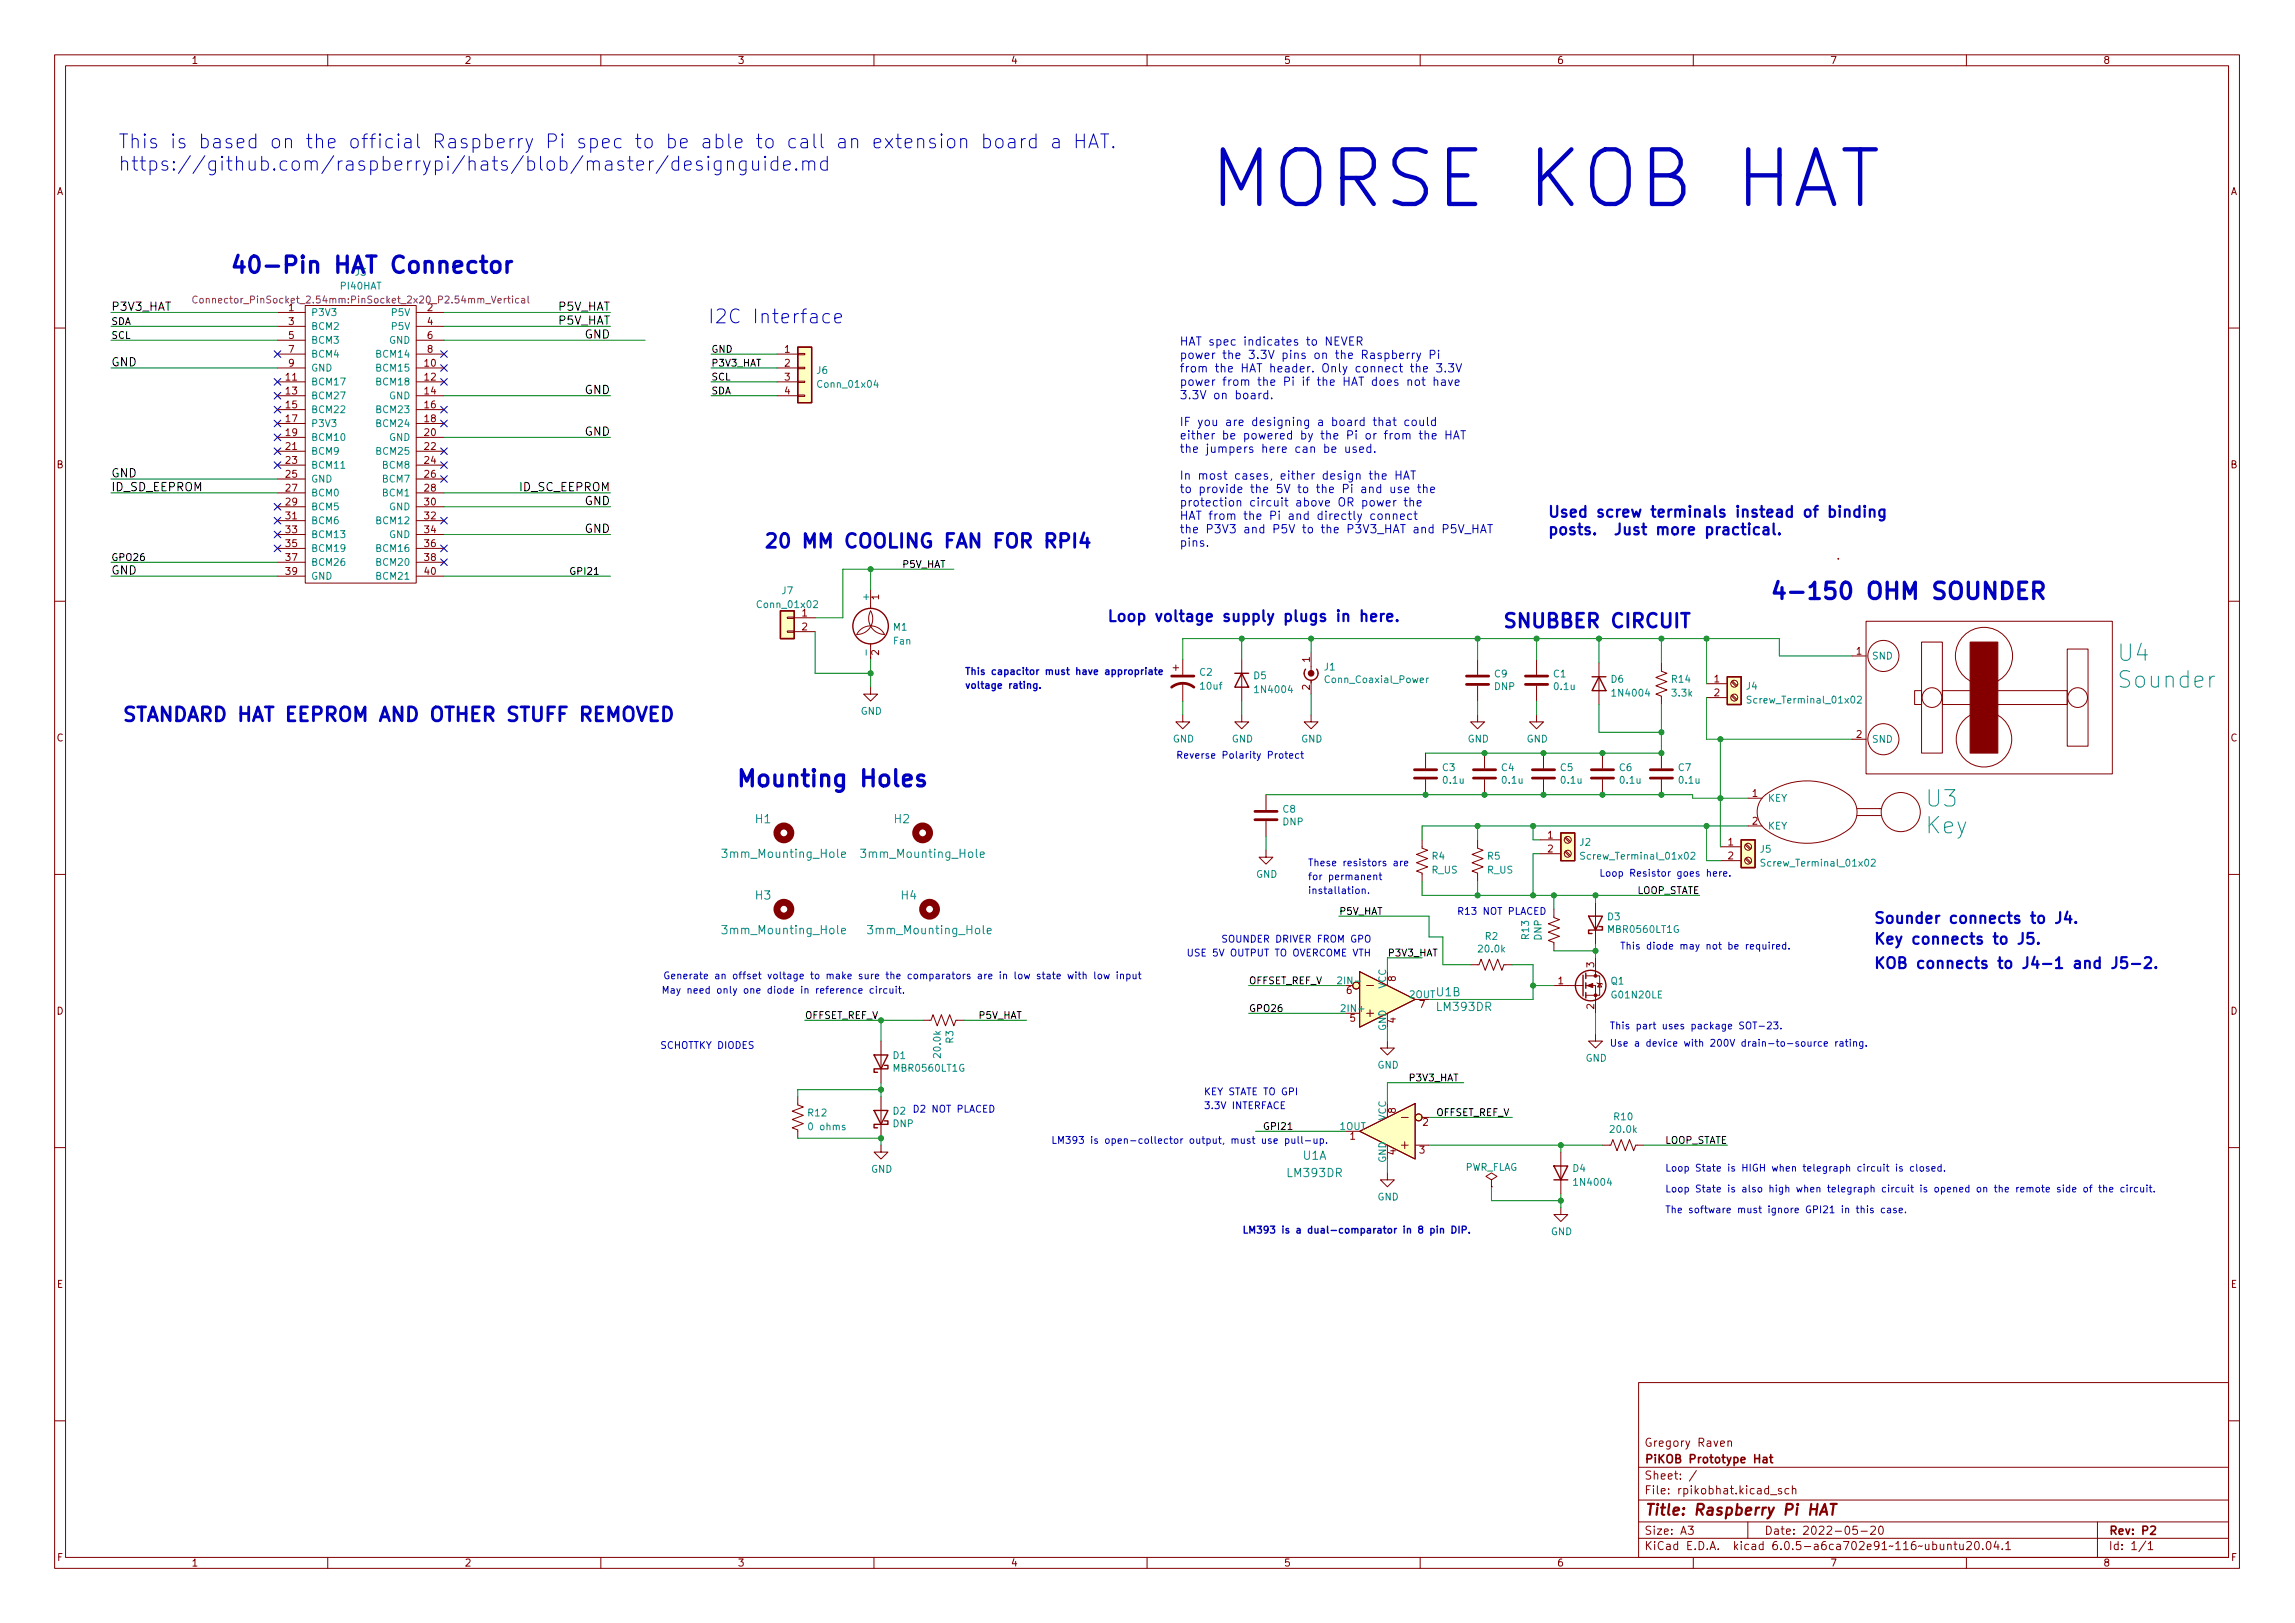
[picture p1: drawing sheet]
<svg xmlns="http://www.w3.org/2000/svg" width="420mm" height="297mm" viewBox="0 0 420 297" stroke-linecap="round" stroke-linejoin="round" font-family="sans-serif">
<defs><g id="words">
<text font-size="13.9" fill="#0000c2" x="221" y="37.8">MORSE KOB HAT</text>
<g font-size="4.2" fill="#0000c2">
<text x="41.9" y="50">40-Pin HAT Connector</text>
<text x="323.8" y="109.7">4-150 OHM SOUNDER</text>
<text x="134.6" y="144">Mounting Holes</text>
</g>
<g font-size="4.2" fill="#008484">
<text x="387.9" y="121">U4</text>
<text x="388.2" y="125.9">Sounder</text>
<text x="352.8" y="147.7">U3</text>
<text x="352.6" y="152.6">Key</text>
</g>
<g font-size="3.5" fill="#0000c2">
<text x="21.6" y="27.2">This is based on the official Raspberry Pi spec to be able to call an extension board a HAT.</text>
<text x="21.6" y="31.3">https://github.com/raspberrypi/hats/blob/master/designguide.md</text>
<text x="129.5" y="59.2">I2C Interface</text>
<text x="139.7" y="100.3">20 MM COOLING FAN FOR RPI4</text>
<text x="275" y="114.9">SNUBBER CIRCUIT</text>
<text x="22.2" y="132">STANDARD HAT EEPROM AND OTHER STUFF REMOVED</text>
</g>
<g font-size="2.8" fill="#0000c2">
<text x="283.2" y="94.7">Used screw terminals instead of binding</text>
<text x="283.2" y="97.9">posts. Just more practical.</text>
<text x="202.6" y="113.8">Loop voltage supply plugs in here.</text>
<text x="342.9" y="169">Sounder connects to J4.</text>
<text x="342.9" y="172.8">Key connects to J5.</text>
<text x="342.9" y="177.3">KOB connects to J4-1 and J5-2.</text>
</g>
<text font-size="2.8" fill="#840000" x="301" y="277.3">Title: Raspberry Pi HAT</text>
<g font-size="2.1">
<text x="20.3" y="56.9">P3V3_HAT</text>
<text x="102.2" y="59.4">P5V_HAT</text>
<text x="102.2" y="56.9">P5V_HAT</text>
<text x="107" y="62">GND</text>
<text x="20.3" y="67">GND</text>
<text x="107" y="72.1">GND</text>
<text x="107" y="79.7">GND</text>
<text x="20.3" y="89.9">ID_SD_EEPROM</text>
<text x="20.3" y="87.4">GND</text>
<text x="95.1" y="89.9">ID_SC_EEPROM</text>
<text x="107" y="92.4">GND</text>
<text x="107" y="97.5">GND</text>
<text x="20.3" y="105.1">GND</text>
</g>
<g font-size="2.1" fill="#0000c2">
<text x="215.9" y="63.3">HAT spec indicates to NEVER</text>
<text x="215.9" y="65.7">power the 3.3V pins on the Raspberry Pi</text>
<text x="215.9" y="68.2">from the HAT header. Only connect the 3.3V</text>
<text x="215.9" y="70.6">power from the Pi if the HAT does not have</text>
<text x="215.9" y="73.1">3.3V on board.</text>
<text x="215.9" y="78">IF you are designing a board that could</text>
<text x="215.9" y="80.4">either be powered by the Pi or from the HAT</text>
<text x="215.9" y="82.9">the jumpers here can be used.</text>
<text x="215.9" y="87.8">In most cases, either design the HAT</text>
<text x="215.9" y="90.2">to provide the 5V to the Pi and use the</text>
<text x="215.9" y="92.7">protection circuit above OR power the</text>
<text x="215.9" y="95.1">HAT from the Pi and directly connect</text>
<text x="215.9" y="97.6">the P3V3 and P5V to the P3V3_HAT and P5V_HAT</text>
<text x="215.9" y="100.1">pins.</text>
</g>
<g font-size="2.1" fill="#008484">
<text x="138.3" y="150.7">H1</text>
<text x="163.7" y="150.7">H2</text>
<text x="132.8" y="157">3mm_Mounting_Hole</text>
<text x="158.2" y="157">3mm_Mounting_Hole</text>
<text x="138.3" y="164.6">H3</text>
<text x="165" y="164.6">H4</text>
<text x="132.8" y="171">3mm_Mounting_Hole</text>
<text x="159.4" y="171">3mm_Mounting_Hole</text>
<text x="263" y="182.3">U1B</text>
<text x="263.2" y="185">LM393DR</text>
<text x="235.8" y="215.4">LM393DR</text>
<text x="238.5" y="212.3">U1A</text>
</g>
<g font-size="2.1" fill="#840000">
<text x="301" y="267.8">PiKOB Prototype Hat</text>
<text x="301" y="264.8">Gregory Raven</text>
<text x="301" y="273.5">File: rpikobhat.kicad_sch</text>
<text x="301" y="270.8">Sheet: /</text>
<text x="301" y="280.9">Size: A3</text>
<text x="323" y="280.9">Date: 2022-05-20</text>
<text x="386" y="280.9">Rev: P2</text>
<text x="301" y="283.7">KiCad E.D.A. kicad 6.0.5-a6ca702e91~116~ubuntu20.04.1</text>
<text x="386" y="283.7">Id: 1/1</text>
</g>
<g font-size="1.8" fill="#840000">
<text x="35" y="11.7">1</text>
<text x="85" y="11.7">2</text>
<text x="135" y="11.7">3</text>
<text x="185" y="11.7">4</text>
<text x="235" y="11.7">5</text>
<text x="285" y="11.7">6</text>
<text x="335" y="11.7">7</text>
<text x="385" y="11.7">8</text>
<text x="10.3" y="35.7">A</text>
<text x="408.3" y="35.7">A</text>
<text x="52.8" y="56.9">1</text>
<text x="52.8" y="59.5">3</text>
<text x="78.2" y="56.9">2</text>
<text x="78.2" y="59.5">4</text>
<text x="52.8" y="62">5</text>
<text x="52.8" y="64.6">7</text>
<text x="78.2" y="62">6</text>
<text x="78.2" y="64.6">8</text>
<text x="143.7" y="64.6">1</text>
<text x="52.4" y="69.6">11</text>
<text x="52.8" y="67.1">9</text>
<text x="77.8" y="67.1">10</text>
<text x="77.8" y="69.6">12</text>
<text x="143.7" y="67.1">2</text>
<text x="143.7" y="69.6">3</text>
<text x="52.4" y="72.2">13</text>
<text x="52.4" y="74.7">15</text>
<text x="52.4" y="77.3">17</text>
<text x="77.8" y="72.2">14</text>
<text x="77.8" y="74.7">16</text>
<text x="77.8" y="77.3">18</text>
<text x="143.7" y="72.2">4</text>
<text x="52.4" y="79.8">19</text>
<text x="52.4" y="82.3">21</text>
<text x="77.8" y="79.8">20</text>
<text x="77.8" y="82.3">22</text>
<text x="10.3" y="85.7">B</text>
<text x="52.4" y="84.9">23</text>
<text x="52.4" y="87.4">25</text>
<text x="52.4" y="90">27</text>
<text x="77.8" y="84.9">24</text>
<text x="77.8" y="87.4">26</text>
<text x="77.8" y="90">28</text>
<text x="408.3" y="85.7">B</text>
<text x="52.4" y="92.5">29</text>
<text x="52.4" y="95">31</text>
<text x="77.8" y="92.5">30</text>
<text x="77.8" y="95">32</text>
<text x="52.4" y="97.6">33</text>
<text x="52.4" y="100.1">35</text>
<text x="77.8" y="97.6">34</text>
<text x="77.8" y="100.1">36</text>
<text x="52.4" y="102.7">37</text>
<text x="52.4" y="105.2">39</text>
<text x="77.8" y="102.7">38</text>
<text x="77.8" y="105.2">40</text>
<text x="146.8" y="112.8">1</text>
<text x="160.9" y="109.7" transform="rotate(-90 160.9 109.7)">1</text>
<text x="146.8" y="115.4">2</text>
<text x="160.9" y="119.9" transform="rotate(-90 160.9 119.9)">2</text>
<text x="339.9" y="119.8">1</text>
<text x="239.8" y="121.2" transform="rotate(-90 239.8 121.2)">1</text>
<text x="313.8" y="124.9">1</text>
<text x="239.8" y="126.3" transform="rotate(-90 239.8 126.3)">2</text>
<text x="313.8" y="127.4">2</text>
<text x="10.3" y="135.7">C</text>
<text x="339.9" y="135">2</text>
<text x="408.3" y="135.7">C</text>
<text x="320.8" y="145.8">1</text>
<text x="283.4" y="153.5">1</text>
<text x="283.4" y="156">2</text>
<text x="316.4" y="154.7">1</text>
<text x="320.8" y="150.9">2</text>
<text x="316.4" y="157.3">2</text>
<text x="255.5" y="179.6" transform="rotate(-90 255.5 179.6)">8</text>
<text x="291.8" y="177.1" transform="rotate(-90 291.8 177.1)">3</text>
<text x="10.3" y="185.7">D</text>
<text x="246.5" y="181.9">6</text>
<text x="259.9" y="184.4">7</text>
<text x="285.3" y="180.1">1</text>
<text x="291.8" y="184.7" transform="rotate(-90 291.8 184.7)">2</text>
<text x="408.3" y="185.7">D</text>
<text x="247.2" y="187">5</text>
<text x="255.5" y="187.2" transform="rotate(-90 255.5 187.2)">4</text>
<text x="255.5" y="203.7" transform="rotate(-90 255.5 203.7)">8</text>
<text x="247.2" y="208.6">1</text>
<text x="260.5" y="206">2</text>
<text x="255.5" y="211.3" transform="rotate(-90 255.5 211.3)">4</text>
<text x="259.9" y="211.1">3</text>
<text x="10.4" y="235.7">E</text>
<text x="408.4" y="235.7">E</text>
<text x="10.4" y="285.7">F</text>
<text x="35" y="286.7">1</text>
<text x="85" y="286.7">2</text>
<text x="135" y="286.7">3</text>
<text x="185" y="286.7">4</text>
<text x="235" y="286.7">5</text>
<text x="285" y="286.7">6</text>
<text x="335" y="286.7">7</text>
<text x="385" y="286.7">8</text>
<text x="408.4" y="285.7">F</text>
</g>
<g font-size="1.8" fill="#008484">
<text x="62.4" y="53">PI40HAT</text>
<text x="56.9" y="57.8">P3V3</text>
<text x="71.8" y="57.8">P5V</text>
<text x="56.9" y="60.4">BCM2</text>
<text x="56.9" y="62.9">BCM3</text>
<text x="56.9" y="65.4">BCM4</text>
<text x="69.2" y="65.4">BCM14</text>
<text x="71.3" y="62.9">GND</text>
<text x="71.8" y="60.4">P5V</text>
<text x="56.9" y="70.5">BCM17</text>
<text x="56.9" y="68">GND</text>
<text x="69.2" y="68">BCM15</text>
<text x="69.2" y="70.5">BCM18</text>
<text x="149.5" y="68.4">J6</text>
<text x="150" y="71">Conn_01x04</text>
<text x="56.9" y="73.1">BCM27</text>
<text x="56.9" y="75.6">BCM22</text>
<text x="69.2" y="75.6">BCM23</text>
<text x="71.3" y="73.1">GND</text>
<text x="56.9" y="78.1">P3V3</text>
<text x="56.9" y="80.7">BCM10</text>
<text x="56.9" y="83.2">BCM9</text>
<text x="69.2" y="78.1">BCM24</text>
<text x="69.2" y="83.2">BCM25</text>
<text x="71.3" y="80.7">GND</text>
<text x="56.9" y="85.8">BCM11</text>
<text x="56.9" y="88.3">GND</text>
<text x="70.2" y="85.8">BCM8</text>
<text x="70.2" y="88.3">BCM7</text>
<text x="56.9" y="90.8">BCM0</text>
<text x="56.9" y="93.4">BCM5</text>
<text x="56.9" y="95.9">BCM6</text>
<text x="69.2" y="95.9">BCM12</text>
<text x="70.2" y="90.8">BCM1</text>
<text x="71.3" y="93.4">GND</text>
<text x="56.9" y="98.5">BCM13</text>
<text x="56.9" y="101">BCM19</text>
<text x="69.2" y="101">BCM16</text>
<text x="71.3" y="98.5">GND</text>
<text x="56.9" y="103.5">BCM26</text>
<text x="56.9" y="106.1">GND</text>
<text x="69.2" y="103.5">BCM20</text>
<text x="69.2" y="106.1">BCM21</text>
<text x="138.9" y="111.3">Conn_01x02</text>
<text x="143.2" y="108.7">J7</text>
<text x="159.1" y="109.8" transform="rotate(-90 159.1 109.8)">+</text>
<text x="159.1" y="119.7" transform="rotate(-90 159.1 119.7)">-</text>
<text x="163.6" y="115.4">M1</text>
<text x="163.6" y="117.9">Fan</text>
<text x="219.6" y="123.7">C2</text>
<text x="229.6" y="124.3">D5</text>
<text x="242.4" y="122.7">J1</text>
<text x="242.9" y="125">Conn_Coaxial_Power</text>
<text x="273.6" y="124">C9</text>
<text x="284.4" y="124">C1</text>
<text x="295" y="124.9">D6</text>
<text x="306.1" y="124.9">R14</text>
<text x="342.6" y="120.7">SND</text>
<text x="157.5" y="130.8">GND</text>
<text x="219.9" y="126.2">10uf</text>
<text x="230" y="126.8">1N4004</text>
<text x="273.6" y="126.3">DNP</text>
<text x="284.6" y="126.3">0.1u</text>
<text x="295.4" y="127.5">1N4004</text>
<text x="306.2" y="127.5">3.3k</text>
<text x="319.7" y="126.2">J4</text>
<text x="320.6" y="128.7">Screw_Terminal_01x02</text>
<text x="214.7" y="135.9">GND</text>
<text x="225.5" y="135.9">GND</text>
<text x="238.2" y="135.9">GND</text>
<text x="268.7" y="135.9">GND</text>
<text x="279.5" y="135.9">GND</text>
<text x="342.6" y="135.9">SND</text>
<text x="264.1" y="141.1">C3</text>
<text x="264.3" y="143.4">0.1u</text>
<text x="274.9" y="141.1">C4</text>
<text x="275.1" y="143.4">0.1u</text>
<text x="285.7" y="141.1">C5</text>
<text x="285.9" y="143.4">0.1u</text>
<text x="296.5" y="141.1">C6</text>
<text x="296.7" y="143.4">0.1u</text>
<text x="307.3" y="141.1">C7</text>
<text x="307.5" y="143.4">0.1u</text>
<text x="234.9" y="148.7">C8</text>
<text x="323.6" y="146.7">KEY</text>
<text x="234.8" y="151">DNP</text>
<text x="289.2" y="154.8">J2</text>
<text x="323.6" y="151.8">KEY</text>
<text x="229.9" y="160.6">GND</text>
<text x="262.1" y="159.9">R_US</text>
<text x="262.2" y="157.3">R4</text>
<text x="272.3" y="159.9">R_US</text>
<text x="272.3" y="157.3">R5</text>
<text x="290.1" y="157.3">Screw_Terminal_01x02</text>
<text x="322.3" y="156">J5</text>
<text x="323.1" y="158.6">Screw_Terminal_01x02</text>
<text x="271.9" y="172">R2</text>
<text x="279.9" y="171.8" transform="rotate(-90 279.9 171.8)">R13</text>
<text x="282.2" y="172.1" transform="rotate(-90 282.2 172.1)">DNP</text>
<text x="294.3" y="168.4">D3</text>
<text x="294.6" y="170.7">MBR0560LT1G</text>
<text x="270.8" y="174.3">20.0k</text>
<text x="245.3" y="180.1">2IN-</text>
<text x="245.8" y="185.2">2IN+</text>
<text x="253.7" y="181" transform="rotate(-90 253.7 181)">VCC</text>
<text x="258" y="182.7">2OUT</text>
<text x="294.9" y="180.2">Q1</text>
<text x="295.2" y="182.7">G01N20LE</text>
<text x="174.5" y="190.9" transform="rotate(-90 174.5 190.9)">R3</text>
<text x="253.7" y="188.7" transform="rotate(-90 253.7 188.7)">GND</text>
<text x="163.5" y="193.8">D1</text>
<text x="163.8" y="196.1">MBR0560LT1G</text>
<text x="172.2" y="193.4" transform="rotate(-90 172.2 193.4)">20.0k</text>
<text x="252.2" y="195.6">GND</text>
<text x="290.3" y="194.3">GND</text>
<text x="148" y="204.3">R12</text>
<text x="148.3" y="206.8">0 ohms</text>
<text x="163.5" y="206.3">DNP</text>
<text x="245.3" y="206.8">1OUT</text>
<text x="253.7" y="205.1" transform="rotate(-90 253.7 205.1)">VCC</text>
<text x="295" y="207.3">20.0k</text>
<text x="295.6" y="205">R10</text>
<text x="159.5" y="214.6">GND</text>
<text x="253.7" y="212.8" transform="rotate(-90 253.7 212.8)">GND</text>
<text x="268.1" y="214.3">PWR_FLAG</text>
<text x="288" y="214.5">D4</text>
<text x="252.2" y="219.7">GND</text>
<text x="288.5" y="217">1N4004</text>
<text x="283.9" y="226">GND</text>
</g>
<g font-size="1.8" fill="#0000c2">
<text x="65.1" y="50.4">J3</text>
<text x="176.5" y="123.5">This capacitor must have appropriate</text>
<text x="176.5" y="126">voltage rating.</text>
<text x="215.3" y="138.8">Reverse Polarity Protect</text>
<text x="239.4" y="158.5">These resistors are</text>
<text x="239.4" y="161.1">for permanent</text>
<text x="292.7" y="160.4">Loop Resistor goes here.</text>
<text x="239.4" y="163.6">installation.</text>
<text x="266.7" y="167.4">R13 NOT PLACED</text>
<text x="223.5" y="172.5">SOUNDER DRIVER FROM GPO</text>
<text x="296.5" y="173.8">This diode may not be required.</text>
<text x="121.4" y="179.2">Generate an offset voltage to make sure the comparators are in low state with low input</text>
<text x="217.2" y="175">USE 5V OUTPUT TO OVERCOME VTH</text>
<text x="121.1" y="181.8">May need only one diode in reference circuit.</text>
<text x="120.8" y="192">SCHOTTKY DIODES</text>
<text x="294.6" y="191.5">Use a device with 200V drain-to-source rating.</text>
<text x="294.6" y="188.4">This part uses package SOT-23.</text>
<text x="163.5" y="204">D2 D2 NOT PLACED</text>
<text x="220.3" y="200.4">KEY STATE TO GPI</text>
<text x="220.3" y="203">3.3V INTERFACE</text>
<text x="192.4" y="209.3">LM393 is open-collector output, must use pull-up.</text>
<text x="304.8" y="214.4">Loop State is HIGH when telegraph circuit is closed.</text>
<text x="304.8" y="218.2">Loop State is also high when telegraph circuit is opened on the remote side of the circuit.</text>
<text x="227.3" y="225.7">LM393 is a dual-comparator in 8 pin DIP.</text>
<text x="304.8" y="222">The software must ignore GPI21 in this case.</text>
</g>
<g font-size="1.8">
<text x="20.3" y="59.5">SDA</text>
<text x="20.3" y="62">SCL</text>
<text x="130.2" y="64.5">GND</text>
<text x="130.2" y="67.1">P3V3_HAT</text>
<text x="130.2" y="69.6">SCL</text>
<text x="130.2" y="72.2">SDA</text>
<text x="20.3" y="102.6">GPO26</text>
<text x="104.1" y="105.2">GPI21</text>
<text x="165.1" y="103.9">P5V_HAT</text>
<text x="245.1" y="167.4">P5V_HAT</text>
<text x="299.7" y="163.6">LOOP_STATE</text>
<text x="254" y="175">P3V3_HAT</text>
<text x="228.6" y="185.2">GPO26</text>
<text x="228.6" y="180.1">OFFSET_REF_V</text>
<text x="147.3" y="186.5">OFFSET_REF_V</text>
<text x="179.1" y="186.5">P5V_HAT</text>
<text x="257.8" y="197.9">P3V3_HAT</text>
<text x="231.1" y="206.8">GPI21</text>
<text x="262.9" y="204.2">OFFSET_REF_V</text>
<text x="304.8" y="209.3">LOOP_STATE</text>
</g>
<text font-size="1.8" fill="#840084" x="38" y="55.5">Connector_PinSocket_2.54mm:PinSocket_2x20_P2.54mm_Vertical</text>
</g></defs>
<g fill="none" stroke="#840000" stroke-width=".18">
<path d="M10 10h400v277h-400zM12 12h396v273h-396zM60 10v2M110 10v2M160 10v2M210 10v2M260 10v2M310 10v2M360 10v2M50.8 57.2h5.1M50.8 59.7h5.1M55.9 55.9h20.3v50.8h-20.3z"/>
<path d="M76.2 57.2h5.1M76.2 59.7h5.1M10 60h2M50.8 64.8h5.1M50.8 67.3h5.1M50.8 69.9h5.1M50.8 72.4h5.1M50.8 75h5.1M50.8 77.5h5.1M50.8 62.3h5.1M76.2 64.8h5.1M76.2 67.3h5.1"/>
<path d="M76.2 69.9h5.1M76.2 72.4h5.1M76.2 75h5.1M76.2 77.5h5.1M76.2 62.3h5.1M142.2 64.8h3.8M142.2 67.3h3.8M142.2 69.9h3.8M142.2 72.4h3.8M146 72.3h1.3v.3h-1.3zM146 69.8h1.3v.2h-1.3zM146 67.2h1.3v.3h-1.3z"/>
<path d="M146 64.7h1.3v.2h-1.3zM408 60h2M50.8 80h5.1M50.8 82.6h5.1M50.8 85.1h5.1M50.8 87.7h5.1M50.8 90.2h5.1M50.8 92.7h5.1M50.8 95.3h5.1M50.8 97.8h5.1M76.2 80h5.1M76.2 82.6h5.1"/>
<path d="M76.2 85.1h5.1M76.2 87.7h5.1M76.2 90.2h5.1M76.2 92.7h5.1M76.2 95.3h5.1M76.2 97.8h5.1M10 110h2M50.8 100.4h5.1M50.8 102.9h5.1M50.8 105.4h5.1M76.2 100.4h5.1M76.2 102.9h5.1"/>
<path d="M76.2 105.4h5.1M144.1 115.5h1.3v.2h-1.3zM144.1 112.9h1.3v.3h-1.3zM145.4 113.1h3.8M145.4 115.6h3.8M159.4 108v3.3M159.4 117.8v2.9M159.4 111.8a2.87 2.87 0 0 1-2.6 4.3 2.84 2.84 0 0 1 2.6-1.6 2.84 2.84 0 0 1 2.5 1.6 2.92 2.92 0 0 1-2.5-4.3zM240 119.4v3.8M341.6 113.7h45.1v27.9h-45.1zM351.8 117.5h3.8v20.3h-3.8zM363.2 117.5h.1"/>
<path d="M378.5 118.8h3.8v17.8h-3.8zM408 110h2M159.4 125.8v1.2h1.3l-1.3 1.3-1.3-1.3h1.3M214.8 122.2h1M215.3 121.7v1M216.5 130.8v1.3h1.3l-1.3 1.3-1.2-1.3h1.2M216.5 120.7v2.8M216.5 125v3.3M227.3 130.8v1.3h1.3l-1.3 1.3-1.2-1.3h1.2M227.3 120.7v7.6M240 130.8v1.3h1.3l-1.3 1.3-1.2-1.3h1.2M240 124.5v2.5"/>
<path d="M261 137.8v2.8M270.5 130.8v1.3h1.3l-1.3 1.3-1.3-1.3h1.3M270.5 120.7v2.8M270.5 125.5v2.8M271.8 137.8v2.8M281.3 130.8v1.3h1.3l-1.3 1.3-1.3-1.3h1.3M281.3 120.7v2.8M281.3 125.5v2.8M282.6 137.8v2.8M292.7 121.3v7.6M293.4 137.8v2.8M304.2 121.3v1.5l1 .4-2.1 .8 2.1 .8-2.1 .7 2.1 .8-2.1 .7 1.1 .4v1.5"/>
<path d="M304.2 137.8v2.8M312.4 125.1h3.8M312.4 127.7h3.8M317 127.3l.8 .9M317 124.8l.8 .8M317.1 127.2l.9 .8M317.1 124.6l.9 .9M339.1 120.1h2.5M339.1 135.3h2.5M350.5 126.4h1.3v2.5h-1.3zM355.6 126.4h22.9v2.5h-22.9zM231.8 155.6v1.3h1.2l-1.2 1.3-1.3-1.3h1.3"/>
<path d="M231.8 145.5v2.7M231.8 150.3v2.8M260.3 153.7v1.5l1.1 .4-2.1 .8 2.1 .7-2.1 .8 2.1 .8-2.1 .7 1 .4v1.5M261 142.7v2.8M270.5 153.7v1.5l1 .4-2 .8 2 .7-2 .8 2 .8-2 .7 1 .4v1.5M271.8 142.7v2.8M281.9 153.7h3.8M281.9 156.2h3.8M282.6 142.7v2.8M286.5 155.9l.9 .9M286.5 153.4l.9 .8M286.7 155.7l.8 .9"/>
<path d="M286.7 153.2l.8 .8M293.4 142.7v2.8M304.2 142.7v2.8M315 155h3.8M315 157.5h3.8M319.5 157.2l.9 .8M319.5 154.6l.9 .9M319.7 157l.8 .8M319.7 154.5l.8 .8M320 146.1h2.6M320 151.2h2.6M322.9 145.7a12.4 12.4 0 0 1 16.2 .4 4.1 4.1 0 0 1-1.3 6.2 12.5 12.5 0 0 1-15.2-1.1 4.1 4.1 0 0 1 .3-5.5z"/>
<path d="M340 148h4.3h-.1M340 149.3h4.3M10 160h2M248.9 177.8l10.2 5.1-10.2 5.1zM269.2 176.6h1.6l.3-1 .8 2 .8-2 .7 2 .8-2 .8 2 .3-1h1.6M284.5 166.4v1.5l1 .4-2 .8 2 .7-2 .8 2 .8-2 .7 1 .4v1.5M290.3 178.6h2.6v3.6h-2.6M292.1 165.1v7.7M292.1 175.3v3.3M292.4 179.9l.1 .1h.7l.2 .1M292.9 180l.3 .6h-.7zM408 160h2"/>
<path d="M161.3 190.5v7.7M168.9 186.7h1.5l.4-1 .8 2 .7-2 .8 2 .8-2 .7 2 .4-1h1.5M250.2 180.4h1.3M250.2 185.5h1.3M250.8 184.8v1.3M254 190.5v1.3h1.3l-1.3 1.3-1.3-1.3h1.3M284.5 180.4h5.3M290.3 180.4h1.8v5.1M292.1 189.3v1.2h1.3l-1.3 1.3-1.3-1.3h1.3M10 210h2M146 200.7v1.5l1.1 .4-2.1 .8 2.1 .7-2.1 .8 2.1 .7-2.1 .8 1 .4v1.5M161.3 209.6v1.3h1.3l-1.3 1.2-1.3-1.2h1.3"/>
<path d="M161.3 200.7v7.6M248.9 207l10.2-5v10.1zM254 214.7v1.2h1.3l-1.3 1.3-1.3-1.3h1.3M256.5 209.6h1.3M256.5 204.5h1.3M257.2 209v1.2M259.1 209.6h2.5M273 215.9l1.1-.6-1.1-.6-1 .6 1 .6v1.3M273 217.2h.1M285.7 210.9v7.6M293.4 209.6h1.5l.4-1 .7 2 .8-2 .8 2 .7-2 .8 2 .4-1h1.5M408 210h2"/>
<path d="M285.7 221v1.3h1.3l-1.3 1.3-1.2-1.3h1.2M300 253h108v32h-108zM10 260h2M300 278.5h108M300 274.5h108M300 268.5h108M309.1 279.3h.9l-.5 .6 .4 .1v.7l-.2 .1h-.4l-.2-.1M310.6 269.1l-1.3 2M316.4 263.9l.2-.2 .3 .1 .1 .9M316.4 263.7v1M320 278.5v3M324.1 273.6h1.2"/>
<path d="M326.1 272.5l-.3-.1-.2 .2v.2l.5 .2v.3h-.5M327.5 272.5l-.4-.1-.3 .3v.4l.1 .2h.6M328.1 272.6l.3-.2 .3 .1 .1 .9M328.1 271.9v1.5M340 279.3h-.7l-.1 .7 .2-.1 .5 .1 .2 .2-.1 .5-.2 .1-.6-.1M342.5 279.5l.6-.2 .2 .2 .1 .2-1 1.1h1M344.1 279.4l.2-.1a.8 .8 0 0 1 .5 .8 .8 .8 0 0 1-.5 .7 .99 .99 0 0 1-.2-1.4zM384 278.5v6.5M408 260h2M60 285v2M110 285v2M160 285v2"/>
<path d="M210 285v2M260 285v2M300 281.5h108M310 285v2M340.7 280.2h1.2M356.6 282.8l.2-.2 .3 .1 .1 .9M356.6 282.6v1M357.7 282.6h.6M357.9 282.1v1.3l.4 .2M358.8 282.6l.1 .9 .3 .1 .2-.1M359.4 282.6v1M360 285v2"/>
<path d="M360.1 282.3l.5-.2 .3 .2v.2l-.9 1.1h.9M361.7 282.2l.2-.1a.8 .8 0 0 1 .5 .8 .8 .8 0 0 1-.5 .7 .99 .99 0 0 1-.2-1.4zM363 283.5v.1M363.8 282.2l.2-.1a.8 .8 0 0 1 .5 .8 .8 .8 0 0 1-.5 .7 1 1 0 0 1-.2-1.4zM365.4 282l-.3 1.1h.9M365.8 282.6v1M366.6 283.5v.1M367.2 282.5l.4-.4v1.5M367.2 283.6h.9M392.9 282l-1.3 2M393.3 282.5l.4-.4v1.5M393.3 283.6h.8"/>
<circle cx="317.5" cy="125.1" r=".63"/>
<circle cx="317.5" cy="127.7" r=".63"/>
<circle cx="344.8" cy="135.3" r="2.84"/>
<circle cx="344.8" cy="120.1" r="2.84"/>
<circle cx="353.7" cy="127.7" r="1.8"/>
<circle cx="363.2" cy="120.1" r="5.2"/>
<circle cx="363.2" cy="135.3" r="5.1"/>
<circle cx="380.4" cy="127.7" r="1.8"/>
<circle cx="287" cy="153.7" r=".63"/>
<circle cx="287" cy="156.2" r=".63"/>
<circle cx="320" cy="155" r=".63"/>
<circle cx="320" cy="157.5" r=".63"/>
<circle cx="348" cy="148.6" r="3.6"/>
<circle cx="248.3" cy="180.4" r=".63"/>
<circle cx="259.7" cy="204.5" r=".63"/>
</g>
<path d="M322.8 266.8h.6l.1 .9M323.5 267.1h-.5a.29 .29 0 0 0-.3 .3 .29 .29 0 0 0 .3 .3l.5-.1M324 266.7h.5M324.2 266.2v1.3l.3 .2M393.8 279.5l.5-.2 .2 .2 .1 .2-.9 1.1h.9" fill="none" stroke="#840000" stroke-width=".3"/>
<path d="M333.2 277.2l.9-2 .4 2M333.4 276.7h1M335.1 275.2h1.2M335.7 275.2l-.2 2" fill="none" stroke="#840000" stroke-width=".4"/>
<g fill="none" stroke="#840000" stroke-width=".25">
<path d="M146 63.5h2.6v10.2h-2.6zM142.9 111.8h2.5v5.1h-2.5zM226.1 123.2h2.5M227.3 123.2l1.3 2.6h-2.5zM239 122.5a1.27 1.27 0 0 0 .2 1.7 1.27 1.27 0 0 0 1.7 0 1.27 1.27 0 0 0 .1-1.7M291.5 123.9h2.5M292.7 123.9l1.3 2.5h-2.5zM316.2 123.9h2.6v5h-2.6zM285.7 152.4h2.6v5.1h-2.6zM318.8 153.7h2.5v5.1h-2.5zM289.8 178.5v3.8M290.3 178.1v1"/>
<path d="M290.3 179.9v1M290.8 167.7h2.6l-1.3 2.5zM292.7 169.6h.7v.6h-2.6v.7h.7M160 193.1h2.6l-1.3 2.5zM161.9 195h.7v.6h-2.6v.7h.7M290.3 181.6v1.1M160 203.2h2.6l-1.3 2.6zM161.9 205.1h.7v.7h-2.6v.6h.7M284.5 213.4h2.5l-1.3 2.5zM284.5 215.9h2.5"/>
<circle cx="159.4" cy="114.6" r="3.3"/>
<circle cx="291.2" cy="180.4" r="2.79"/>
</g>
<g fill="none" stroke="#840000" stroke-width=".51">
<path d="M214.5 125.8a3.3 3.3 0 0 1 4.1 0M214.5 123.7h4.1M268.5 125.3h4M268.5 123.7h4M279.3 125.3h4M279.3 123.7h4M229.7 150h4.1M229.7 148.5h4.1M259 142.4h4M259 140.9h4M269.7 142.4h4.1M269.7 140.9h4.1"/>
<path d="M280.5 142.4h4.1M280.5 140.9h4.1M291.3 142.4h4.1M291.3 140.9h4.1M302.1 142.4h4.1M302.1 140.9h4.1"/>
</g>
<g fill="#ffffc2" stroke="#ffffc2" stroke-width=".18">
<path d="M248.9 207l10.2-5v10.1z"/>
<path d="M146 63.5h2.6v10.2h-2.6z"/>
<path d="M316.2 123.9h2.6v5h-2.6z"/>
<path d="M285.7 152.4h2.6v5.1h-2.6z"/>
<path d="M142.9 111.8h2.5v5.1h-2.5z"/>
<path d="M248.9 177.8l10.2 5.1-10.2 5.1z"/>
<path d="M318.8 153.7h2.5v5.1h-2.5z"/>
<circle cx="259.7" cy="204.5" r=".63"/>
<circle cx="248.3" cy="180.4" r=".63"/>
</g>
<g fill="none" stroke="#008484" stroke-width=".18">
<path d="M160.3 69.6l-.3 .9h.8M160.6 70v.9M62.4 85.7h.7M149 110.1l.4-.2 .3 .4-.8 .9h.8M261.2 124.1v.8M261.5 124.1l-.3 .2M320.6 127.5l-.5-.1-.2 .1v.4l.6 .2 .1 .3-.3 .3-.4-.1M340.1 127.5l.4-.1 .3 .4-.8 .9h.8M405.4 123.8a.77 .77 0 0 0-.8 .5M154.1 156.4l.7-.1-.1-.3-.4-.1-.2 .2v.8h.6M179.5 156.4l.7-.1-.1-.3-.4-.1-.2 .2v.8h.6M290.1 156h-.5l-.2 .1v.4l.6 .2 .1 .3-.2 .3-.5-.1"/>
<path d="M309.6 156.1l.5-.1 .2 .3-.8 1h.8M323.1 157.3h-.5l-.1 .1v.3l.5 .3 .1 .3-.2 .2h-.5M342.6 157.4l.5-.1 .2 .3-.8 .9h.8M154.1 170.4l.7-.1-.1-.3-.4-.1-.2 .2v.7h.6M180.7 170.4l.8-.1-.1-.3-.4-.1-.3 .2 .1 .7h.6M154.7 206l-.3-.1-.2 .2 .1 .2 .4 .1v.3h-.5"/>
</g>
<g fill="none" stroke="#840000" stroke-width="1.3">
<circle cx="143.5" cy="152.4" r="1.27"/>
<circle cx="168.9" cy="152.4" r="1.27"/>
<circle cx="143.5" cy="166.4" r="1.27"/>
<circle cx="170.2" cy="166.4" r="1.27"/>
</g>
<g fill="#840000" stroke="#840000" stroke-width=".18">
<path d="M290.6 180.4l1-.4v.8z"/>
<path d="M360.7 117.5h5.1v20.3h-5.1z"/>
<circle cx="292.1" cy="182.2" r=".25"/>
<circle cx="292.1" cy="178.6" r=".25"/>
<circle cx="336.6" cy="102.3" r=".08"/>
</g>
<circle cx="240" cy="123.2" r=".51" fill="#840000" stroke="#840000" stroke-width=".2"/>
<g fill="none" stroke="#840084" stroke-width=".18">
<path d="M36.1 54.3a.6 .6 0 0 0-.9 .4 .6 .6 0 0 0 .6 .8l.3-.2M36.7 54.7l.3-.1 .2 .3v.3l-.2 .3-.3-.1-.1-.2zM91.2 55l.6-.1-.1-.2-.4-.1-.1 .2v.6h.5M92.3 54.6v.9M92.7 54.6l-.4 .3M92.9 54.6h.5M93.1 54.2v1.1l.3 .2M93.8 54.2v.1M93.8 54.6v.9M95 54.7l-.4-.1-.2 .3 .1 .5h.5M95.5 54.7h.5l.1 .8M96.1 54.9l-.5 .1-.1 .2 .1 .3 .5-.1"/>
<path d="M96.7 54.2v1.1l.2 .2"/>
</g>
<path d="M108.8 105.1h.7M235.8 206.7h.7" fill="none" stroke="#000" stroke-width=".18"/>
<g fill="none" stroke="#0000c2" stroke-width=".18">
<path d="M124.2 29.6l-.7-.1-.5 .4v.8l.3 .3 .2 .1 .7-.1M124.2 28.6v2.5M125.3 30.3l1.2-.2-.1-.5-.7-.1-.4 .3v1l.1 .2 .3 .1 .7-.1M128.5 29.6l-.6-.1-.4 .3 .1 .4 .9 .2 .1 .3-.1 .3-.3 .1-.7-.1M129.7 29.5v1.6M132 29.5v2a.69 .69 0 0 1-1.1 .4M132 29.6l-.8-.1-.4 .4v.8l.2 .3 .2 .1 .8-.1M133.2 29.7a.63 .63 0 0 1 1.1 .1v1.3M133.2 29.5v1.6M136.6 29.5v2a.69 .69 0 0 1-1.1 .4M136.6 29.6l-.8-.1-.4 .4v.8l.2 .3 .2 .1 .8-.1M137.8 29.5v1.3l.1 .2a.69 .69 0 0 0 1-.1"/>
<path d="M138.9 29.5v1.6M140.1 29.5v1.6M142.4 29.6l-.7-.1-.5 .4v.8l.2 .3 .3 .1 .7-.1M142.4 28.6v2.5M143.5 30.3l1.2-.2-.1-.5-.8-.1-.3 .3v1l.1 .2 .2 .1 .8-.1M145.8 30.9l.1 .1-.1 .1-.2-.1 .2-.1v.2M147 29.7a.63 .63 0 0 1 1.1 .1v1.3M147 29.5v1.6M148.1 29.8l.3-.3 .6 .1 .2 .2v1.3M151.4 29.6l-.7-.1-.5 .4v.8l.3 .3 .2 .1 .7-.1M151.4 28.6v2.5M164 25.4h1"/>
<path d="M164.4 24.5v2.2l.1 .2 .5 .2M165.7 26.2l1.2-.2-.1-.5-.7-.1-.4 .3v1l.1 .2 .3 .2 .7-.2M168 25.6a.63 .63 0 0 1 1.1 .1v1.4M168 25.4v1.7M171.2 25.5l-.6-.1-.4 .3 .1 .4 .9 .2 .1 .3-.1 .3-.3 .2-.7-.2M172.4 24.5l-.1 .1 .1 .2 .1-.2-.1-.1v.3M172.4 25.4v1.7M173.7 25.5a.69 .69 0 0 1 1.1 .3v.8a.69 .69 0 0 1-.7 .5 .69 .69 0 0 1-.6-.5v-.8zM175.9 25.6a.63 .63 0 0 1 1.1 .1v1.4M175.9 25.4v1.7M180.1 25.5l.7-.1 .5 .4v.8l-.2 .3-.3 .2-.7-.2M180.1 24.5v2.6"/>
<path d="M182.5 25.5a.69 .69 0 0 1 1.1 .3v.8a.69 .69 0 0 1-.6 .5 .69 .69 0 0 1-.7-.5v-.8zM184.7 25.5l.3-.1 .7 .1 .1 .2v1.4M185.8 26l-.8 .1a.5 .5 0 0 0-.4 .5 .5 .5 0 0 0 .4 .5l.8-.2M187 25.4v1.7M187.7 25.4a.65 .65 0 0 0-.7 .4M189.7 25.5l-.8-.1-.4 .4v.8l.2 .3 .2 .2 .8-.2M189.7 24.5v2.6M192.8 25.5l.3-.1 .7 .1 .1 .2v1.4M193.9 26l-.8 .1a.5 .5 0 0 0-.4 .5 .5 .5 0 0 0 .4 .5l.8-.2M197 24.5v2.6M197 25.7h1.5M198.5 24.5v2.6"/>
<path d="M199.3 27.1l.9-2.6 .8 2.6M199.6 26.3h1.2M201.5 24.5h1.5M202.2 24.5v2.6M203.8 26.8l.1 .1-.1 .2-.1-.2 .1-.1v.3M151.9 57.5l-.8-.1-.4 .5v.7l.2 .4 .2 .1 .8-.1M152.8 58.2l1.2-.2-.1-.5-.7-.1-.4 .4v.9l.2 .3 .2 .1 .7-.1M230.5 72v1M230.9 72h-.3l-.1 .3M232.1 72h-.4l-.3 .3v.4l.1 .2h.6M232.1 71.5v1.5M232.8 72.8v.2"/>
<path d="M245.1 61.7h-.7v1.5h.7M245.6 61.7l.5 1.5 .5-1.5M247.1 62.4h.5M247.8 61.7h-.7v1.5h.7M248.5 62.5l.7-.1 .2-.2-.1-.4-.2-.1h-.6v1.5M248.9 62.5l.5 .7M253.9 77h.5l.1 .9M254.5 77.2l-.5 .1a.3 .3 0 0 0-.2 .3 .3 .3 0 0 0 .2 .3l.5-.1M254.9 64.7l.5-.1 .3 .3v.4l-.2 .3h-.6M254.9 64.1v1.5M255 76.9h.6M255.2 76.4v1.3l.4 .2"/>
<path d="M256.3 65.1l.7-.1-.1-.3-.4-.1-.2 .2v.8h.6M257.5 79.6l.2-.3 .4 .1v1M257.6 64.6v1M257.8 69.7l.2-.2 .4 .1v.9M257.8 69.5v1M257.9 77l-.4-.1-.3 .3v.4l.1 .2h.6M258.1 64.6l-.3 .1-.2 .2M258.2 67.1h.6M258.4 66.6v1.3l.4 .2M258.6 77l.2-.1 .4 .1 .1 .6-.1 .2-.4 .1-.2-.1zM258.6 64.6v1M259 64.6l-.3 .1-.1 .2"/>
<path d="M259.2 69.7l.2-.2 .4 .2 .1 .5-.2 .3h-.3l-.2-.1zM259.3 67.2l.2-.1h.4l.1 1M259.3 66.6v1.5M259.4 64.6l.3 1M259.8 79.3h.6M260 76.9v.9l.4 .1 .2-.1M260 78.8v1.3l.4 .3M260.1 64.6l-.5 1.4-.2 .1M260.3 69.5h.6M260.5 69v1.3l.4 .2M260.6 67.6l.7-.2v-.3h-.5l-.2 .2 .1 .7h.6M260.6 76.9v1"/>
<path d="M260.9 79.5l.2-.2 .4 .1 .1 1M260.9 78.8v1.6M261.3 76.4v1.3l.3 .2M261.8 64.9l.8-.1 .1-.2-.1-.3-.2-.2h-.6v1.5M262.2 79.8l.7-.1v-.3l-.5-.1-.2 .3 .1 .7h.6M262.6 69.7l.2-.2 .3 .1 .1 .9M262.6 69v1.5M262.8 77l-.5-.1-.2 .3v.4l.1 .2h.6M262.8 76.4v1.5M263 66.6h.9l-.5 .5 .5 .2v.6l-.2 .2h-.5l-.2-.2M263.4 64.1v.2M263.4 64.6v1"/>
<path d="M263.9 69.6h.6l.1 .9M264.6 67.9v.2M264.6 69.9l-.5 .1a.3 .3 0 0 0-.2 .2 .3 .3 0 0 0 .2 .3h.5M264.7 78.8v1.6M264.7 79.6h.9M265.2 66.6h.9l-.5 .5 .4 .2v.6l-.2 .2h-.4l-.2-.2M265.2 69.5l.3 1 .4-1M265.6 78.8v1.6M266.3 79.9h.7M266.4 70l.7-.1v-.3l-.5-.1-.2 .2 .1 .8h.6M266.6 66.6l.5 1.5 .5-1.5M267.4 78.8h.9"/>
<path d="M267.9 78.8v1.6M221.1 99.8v.2M246.4 81.8l.1 .9 .3 .1 .2-.1M247 81.8v1M248.3 81.9l-.4-.1-.2 .2 .1 .2 .5 .2v.3h-.6M248.9 82.3l.7-.1v-.3l-.5-.1-.2 .2 .1 .7h.6M251 81.9l-.5-.1-.3 .3v.4l.2 .2h.6M251 81.3v1.5M251.7 82.7v.1M251.7 94.1h-.5l-.2 .2v.5l.1 .2h.6M251.8 86.8l.2-.1 .3 .1 .1 .9M251.8 86.2v1.5"/>
<path d="M252.1 91.6l.3 1 .3-.7 .3 .7 .3-1M252.4 94.1h.4l.3 .2v.5l-.3 .3-.4-.1-.1-.2v-.5zM252.8 89.2h-.5l-.3 .2v.5l.2 .2h.6M252.8 88.6v1.6M253.1 87.2l.7-.1-.1-.3-.4-.1-.2 .2v.7h.6M253.7 94.2l.2-.1h.4l.1 1M253.7 94.1v1M253.8 92.1l.7-.1-.1-.3-.4-.1-.2 .2 .1 .7h.5M254.7 89.2v.9l.4 .1 .2-.2M255.1 94.2l.2-.1h.4v1M255.1 94.1v1M255.2 91.6v1"/>
<path d="M255.3 89.2v1M255.6 91.6l-.3 .1-.1 .2M255.6 86.2v1.5M255.6 86.9h.9M256.4 94.6l.7-.2v-.3h-.5l-.2 .2 .1 .7h.6M256.5 86.2v1.5M256.5 89.2h-.3l-.2 .2v.2l.5 .1v.4h-.5M257 87.7l.5-1.5 .5 1.5M257.1 91.6h.5M257.1 87.3h.8M257.2 89.7l.7-.2v-.3h-.5l-.2 .2 .1 .7h.6M257.3 91.1v1.3l.3 .2"/>
<path d="M258.1 91.8l.3-.2 .3 .1 .1 .9M258.1 91.1v1.5M258.3 86.2h.9M258.4 94.1h-.4l-.3 .2v.5l.2 .2h.5M258.7 86.2v1.5M258.9 94.1h.5M259.1 93.6v1.3l.3 .2M259.4 92.1l.8-.1-.1-.3-.4-.1-.3 .2 .1 .7h.6M259.5 89.2h.6M259.7 88.6v1.3l.4 .3M260.6 89.3l.2-.1h.4l.1 1M260.6 88.6v1.6"/>
<path d="M261.9 89.7l.7-.2v-.3h-.5l-.2 .2 .1 .7h.6M266.1 80.4l.5-1.6 .5 1.6M266.5 96h-.7l-.1 .7 .2-.1 .5 .1 .2 .2-.1 .5-.2 .1-.6-.1M267 96l.5 1.5 .5-1.5M268.2 97.7h1.1M269.7 96v1.5M269.7 96.7h.9M270.6 96v1.5M271.1 97.5l.5-1.5 .5 1.5M271.2 97.1h.7M272.4 96h.8M272.8 96v1.5"/>
<path d="M235.2 137.9h.5M235.4 137.5v1.1l.3 .2M236.1 138.4l.6-.2-.1-.2-.3-.1-.2 .2v.6h.5M237.8 138l-.4-.1-.2 .3 .1 .5h.5M238.1 137.9h.5M238.3 137.5v1.1l.3 .2M252.7 159.7v1.1l.3 .2M255.3 157.7h.4l.1 .8M255.8 157.9l-.4 .1-.2 .2 .2 .3 .4-.1M256.4 157.6v.9M256.8 157.6l-.4 .3M257.1 158l.6-.1v-.2l-.4-.1-.2 .2 .1 .6h.5"/>
<path d="M312.6 159.6l.2-.1 .3 .1v.8M313.7 159.9l.6-.1-.1-.2-.3-.1-.2 .2v.6h.5M314.8 159.5v.9M315.2 159.5l-.4 .3M315.5 159.9l.7-.1-.1-.2-.4-.1-.2 .2 .1 .6h.5M190.4 178.4l-.3-.1-.2 .2 .1 .2 .4 .1v.3h-.5M190.8 178.3h.5M191 177.9v1.1l.3 .1M191.7 178.4h.5l.1 .7M192.3 178.6l-.5 .1-.1 .1 .1 .3h.5M192.7 178.3h.5M192.9 177.9v1.1l.3 .1"/>
<path d="M193.5 178.7l.6-.1v-.2l-.4-.1-.2 .2 .1 .6h.5M195.5 178.3l.3 .8 .2-.6 .2 .6 .3-.8M197 177.9v.1M197 178.3v.8M197.4 178.3h.5M197.6 177.9v1.1l.3 .1M198.3 178.4l.2-.1 .3 .1v.7M198.3 177.9v1.2M200.4 177.9v1.1l.2 .1M201.1 178.4l.3-.1 .3 .2v.4l-.3 .2h-.3l-.1-.2zM202.1 178.3l.3 .8 .2-.6 .2 .6 .3-.8M204.5 177.9v.1"/>
<path d="M204.5 178.3v.8M205.1 178.4l.2-.1 .3 .1 .1 .7M205.1 178.3v.8M206.3 178.4l.3-.1 .3 .2-.1 .6h-.5M206.3 178.3v1.3M207.4 178.3l.1 .8h.3l.2-.1M208 178.3v.8M208.4 178.3h.5M208.6 177.9v1.1l.3 .1M248.3 162.8l.3-.1 .2 .2v.4l-.2 .2h-.3l-.1-.2zM248.8 173.7h.7M249.4 162.8l.2-.1 .3 .1v.7"/>
<path d="M249.4 162.7v.8M250 173.7v1.3M250 174.3h.7M250 171.3l.3-.1a.43 .43 0 0 1 .5 .4v.4a.42 .42 0 0 1-.4 .5 .42 .42 0 0 1-.4-.5zM250.5 163.4v.1M250.7 173.7v1.3M251.5 160.3l.2-.1h.3l.1 .8M251.5 160.2v.8M252.5 160.2h.5M282.1 166.1a.64 .64 0 0 1 .8 .6 .64 .64 0 0 1-.8 .7zM316.7 160.2v.2M322.1 172.9h-.3l-.3 .2 .2 .5h.4"/>
<path d="M322.1 172.9v1.2M322.7 172.9l.1 .7 .3 .1 .2-.1M323.3 172.9v.8M323.9 172.4v.2M323.9 172.9v.8M324.5 172.9v.8M324.9 172.9l-.4 .2M325.2 173.3l.6-.1v-.3h-.4l-.2 .1 .1 .6h.5M326.9 172.9h-.3l-.3 .2 .1 .5h.5M326.9 172.4v1.3M327.5 173.6v.1M156.8 181l-.4-.1-.3 .3 .2 .5h.5"/>
<path d="M157.2 181.4l.6-.2v-.2l-.4-.1-.2 .2 .1 .6h.5M159.9 181l-.4-.1-.2 .3 .1 .5h.5M160.4 180.5v.1M160.4 180.9v.9M161 180.9v.9M161.4 180.9l-.4 .3M162.4 181l-.4-.1-.2 .3 .1 .5h.5M162.9 180.9l.1 .8 .3 .1 .2-.1M163.5 180.9v.9M164.1 180.5v.1M164.1 180.9v.9M164.5 180.9h.5"/>
<path d="M164.7 180.5v1.1l.3 .2M165.4 181.7v.1M237.4 199.1v1.3M320.9 187h.7M321.3 187v1.3M322.1 187.8h.9M323.6 187.2l.4-.2 .3 .4-.8 .9h.8M324.7 187h.8l-.4 .5 .3 .1v.6l-.1 .1-.6-.1M326 188.2v.1M331 190.6l.1 .8 .3 .1 .1-.1M331.5 190.6v.9M332.2 190.6v.9"/>
<path d="M332.5 190.6l-.3 .3M333.5 190.7l-.4-.1-.2 .3 .1 .5h.5M334 191.1l.6-.2-.1-.2-.4-.1-.1 .2v.6h.5M336.1 190.6v.9M336.4 190.6l-.3 .3M336.9 190.7h.5v.8M337.4 190.9l-.4 .1-.2 .2 .2 .3 .4-.1M337.8 190.6h.5M338 190.2v1.1l.3 .2M338.7 190.2v.1M338.7 190.6v.9M339.3 190.8l.2-.2 .3 .1 .1 .8"/>
<path d="M339.3 190.6v.9M341 190.6v1.1l-.2 .2-.3-.1M341 190.7l-.3-.1-.3 .3 .2 .5h.4M341.6 191.4v.1M181.2 202.3a.64 .64 0 0 1 .8 .6 .64 .64 0 0 1-.8 .7zM231.1 208.4l.1 .8 .3 .1 .2-.2M231.7 208.4v.9M232.7 208.5l-.3-.1-.2 .2 .1 .2 .4 .1v.3h-.5M233.2 208.8l.6-.1v-.2l-.4-.1-.2 .2 .1 .6h.5M234.6 202.3h.4M235.2 201.6h-.6v1.3h.6M235.4 208.5l.3-.1 .3 .3-.2 .5h-.4"/>
<path d="M235.4 208.4v1.3M236.5 208.4l.1 .8 .3 .1 .2-.2M237.1 208.4v.9M237.7 208v1.1l.1 .2M238.3 208v1.1l.2 .2M239 208.8h1M240.6 208.4v.8l.3 .1 .2-.2M241.1 208.4v.9M241.7 208.5l.4-.1 .2 .3-.1 .5h-.5M241.7 208.4v1.3M242.9 209.1v.2M347.2 213.1v.1"/>
<path d="M347.2 213.5v.8M348.2 213.6l-.3-.1-.1 .2v.2l.4 .1v.3h-.4M350.4 213.6l-.4-.1-.2 .2 .1 .6h.5M350.9 213.1v1.1l.2 .1M351.6 213.6l.1-.1 .4 .1 .1 .5-.2 .2h-.3l-.1-.1zM353.1 213.6l-.3-.1-.1 .2v.2l.4 .1v.3h-.4M353.7 213.9l.6-.1-.1-.2-.3-.1-.2 .2v.6h.5M355.4 213.6l-.4-.1-.2 .2 .1 .6h.5M355.4 213.1v1.2M356 214.2v.1M374.6 217.7l.6-.1v-.2l-.4-.1-.2 .2 .1 .6h.5M377.1 217.4l-.3-.1-.1 .2v.2l.4 .1v.3h-.4"/>
<path d="M377.7 216.9v.1M377.7 217.3v.9M378.9 217.4l-.4-.1-.2 .3 .1 .5h.5M378.9 216.9v1.3M379.4 217.7l.6-.1v-.2l-.4-.1-.2 .2 .1 .6h.5M381.6 217.4l.1-.1 .4 .1 .1 .5-.2 .2-.3 .1-.1-.2zM382.5 217.3h.5M383 216.9l-.3 .2v1.1M384.2 217.3h.5M384.4 216.9v1.1l.3 .2M385.1 217.4l.2-.1 .3 .1 .1 .8M385.1 216.9v1.3"/>
<path d="M386.2 217.7l.6-.1v-.2l-.4-.1-.2 .2 .1 .6h.5M388.9 217.4l-.4-.1-.2 .3 .1 .5h.5M389.4 216.9v.1M389.4 217.3v.9M390 217.3v.9M390.4 217.3l-.4 .3M391.4 217.4l-.4-.1-.2 .3 .1 .5h.5M391.9 217.3l.1 .8 .3 .1 .1-.2M392.4 217.3v.9M393 216.9v.1M393 217.3v.9M393.5 217.3h.5"/>
<path d="M393.7 216.9v1.1l.3 .2M394.4 218v.2M340.7 221.2l.2-.1 .3 .1 .1 .8M340.7 220.7v1.3M341.9 220.7v.1M341.9 221.1v.9M342.9 221.2l-.3-.1-.2 .2 .1 .2 .4 .1v.3h-.5M345 221.2l-.3-.1-.3 .3 .1 .5h.5M345.6 221.2h.5v.8M346.1 221.4l-.4 .1-.2 .2 .2 .3 .4-.1M347.1 221.2l-.3-.1-.1 .2v.2l.4 .1v.3h-.4M347.7 221.5l.6-.1-.1-.2-.3-.1-.2 .2 .1 .6h.4"/>
<path d="M348.8 221.8v.2"/>
</g>
<path d="M88 47.9h1.1M88.4 46.9v2.5l.1 .3 .6 .2M90.3 48a.81 .81 0 0 1 1.2 .4v.9a.81 .81 0 0 1-.7 .6 .81 .81 0 0 1-.8-.6v-.9zM92.8 47.9v2M93.7 47.9a.77 .77 0 0 0-.9 .5M369.6 108h1M371.1 106.5h-1.5v3h1.5M372.3 108.1h1.2a.81 .81 0 0 0 .6-.8 .81 .81 0 0 0-.6-.8h-1.2v3M373.1 108.1l1 1.4M169.1 142l-.7-.2-.3 .2-.1 .3 .1 .4 1 .3 .2 .3-.2 .4-.3 .1h-.5l-.3-.1" fill="none" stroke="#0000c2" stroke-width=".6"/>
<path d="M194.2 99h1a.69 .69 0 0 0 .5-.7 .69 .69 0 0 0-.5-.7h-1v2.6M196.8 97.6v2.6M198.5 97.5l-.7 1.8h1.6M199.1 98.5v1.7M307.8 112.2h1.5M121.5 129.4a1.34 1.34 0 0 1 1.4 .8 1.34 1.34 0 0 1-.4 1.6l-1 .1z" fill="none" stroke="#0000c2" stroke-width=".51"/>
<g fill="none" stroke="#0000c2" stroke-width=".25">
<path d="M189.8 125.1v1.1l-.2 .2-.3-.1M189.8 125.2l-.3-.1-.3 .3 .1 .5h.5M190.4 125.9v.1M209 122.6v.8M209.4 122.6l-.4 .2M209.8 122.2v.1M209.8 122.6v.8M210.4 122.7h.5v.7M210.9 122.9l-.4 .1-.2 .1 .2 .3h.4M211.3 122.6h.5M211.5 122.2v1.1l.3 .1M212.2 123l.6-.1-.1-.2-.3-.1-.2 .2 .1 .6h.4"/>
<path d="M262 224.9l.3-.1 .3 .3-.1 .5h-.5M262 224.8v1.3M263.1 224.4v.1M263.1 224.8v.9M263.7 225l.2-.2 .3 .1 .1 .8M263.7 224.8v.9M265.8 224.4a.64 .64 0 0 1 .8 .6 .64 .64 0 0 1-.8 .7zM267.1 224.4v1.3M267.7 225.1l.6-.1 .1-.2v-.3l-.7-.1v1.3M269 225.6v.1"/>
</g>
<g fill="none" stroke="#0000c2" stroke-width=".4">
<path d="M320.2 96.5v1.3M322 96.6l-.5-.1-.4 .4v.5l.2 .3 .2 .1 .5-.1M322.9 96.6l.2-.1 .6 .1 .1 1.2M323.8 96.9l-.7 .1a.39 .39 0 0 0-.3 .4 .39 .39 0 0 0 .3 .4l.7-.1M324.7 95.8v1.7l.3 .3M325.8 97.6l.1 .1-.1 .1-.1-.1 .1-.1v.2M337.8 93.4a.5 .5 0 0 1 .8 .1v1.1M337.8 93.3v1.3M340.4 93.3h-.5l-.4 .3v.6l.2 .3 .2 .1 .5-.1M340.4 92.6v2M341.4 92.6l-.1 .1 .1 .1 .1-.1-.1-.1v.2M341.4 93.3v1.3"/>
<path d="M342.3 93.4a.5 .5 0 0 1 .9 .1v1.1M342.3 93.3v1.3M345 93.3v1.6a.54 .54 0 0 1-.9 .3M345 93.3h-.6l-.4 .3v.6l.2 .3 .2 .1 .6-.1M249.3 112.5a.5 .5 0 0 1 .9 .1v1.1M251 113l1-.2-.1-.4-.6-.1-.3 .3 .1 1 .2 .1 .6-.1M252.8 112.3v1.4M253.4 112.3l-.4 .1-.2 .3M254 113l.9-.2-.1-.4-.5-.1-.3 .3 .1 1 .2 .1 .5-.1M255.8 113.5l.1 .1-.1 .1-.1-.1 .1-.1v.2M370.3 170.7v1.5a.65 .65 0 0 1-.8 .5M372.2 170.7h-.9l-.1 1 .2-.2 .7 .1 .2 .3-.1 .6-.3 .2h-.5l-.2-.2"/>
<path d="M373.2 172.5l.1 .1-.1 .1-.1-.1 .1-.1v.2M377.2 166.9v1.5a.64 .64 0 0 1-.8 .5M378.5 166.8l-.5 1.5h1.3M379 167.6v1.3M380 168.7l.1 .1-.1 .1-.1-.1 .1-.1v.2M387.4 175.2v1.4a.65 .65 0 0 1-.7 .6M389.4 175.2h-1l-.1 .9 .3-.2 .7 .1 .1 .3v.7l-.3 .2h-.5l-.3-.2M390.3 176.4h1.5M392.7 175.4l.3-.2 .6 .1a.54 .54 0 0 1 .1 .7l-1.1 1.2h1.2M394.7 177l.1 .1-.1 .1-.1-.1 .1-.1v.2"/>
</g>
<g fill="none" stroke="#008400" stroke-width=".18">
<path d="M20.3 57.2h30.5M20.3 59.7h30.5M81.3 57.2h30.5M81.3 59.7h30.5M20.3 62.3h30.5M20.3 67.3h30.5M81.3 72.4h30.5M81.3 62.3h36.8M130.2 72.4h12M130.2 67.3h12M130.2 64.8h12M130.2 69.9h12"/>
<path d="M20.3 87.7h30.5M20.3 90.2h30.5M81.3 90.2h30.5M81.3 92.7h30.5M81.3 97.8h30.5M81.3 80h30.5M20.3 105.4h30.5M20.3 102.9h30.5M81.3 105.4h30.5M149.2 115.6v7.6h10.2M159.4 104.2v3.8M174.6 104.2h-20.3v8.9h-5.1"/>
<path d="M227.3 116.9v3.8M240 116.9v2.5M270.5 116.9v3.8M281.3 116.9v3.8M292.7 116.9v4.4M304.2 116.9v4.4M312.4 116.9v8.2M159.4 120.7v5.1M216.5 128.3v2.5M227.3 128.3v2.5M240 127v3.8M270.5 128.3v2.5"/>
<path d="M281.3 128.3v2.5M292.7 128.9v5.1h11.5M304.2 128.9v8.9h-43.2M312.4 127.7v7.6h26.7M315 135.3v19.7M339.1 120.1h-13.3v-3.2h-109.3v3.8M231.8 145.5h78.1v.6h10.1M231.8 153.1v2.5M270.5 151.2v2.5M280.7 151.2v2.5h1.2M281.9 156.2h-1.2v7.7M312.4 151.2v6.3h2.6"/>
<path d="M320 151.2h-59.7v2.5M245.1 167.7h16.5v3.8h2.6v5.1h5M260.3 161.3v2.6h50.8M260.3 175.3h-6.3v2.5M270.5 161.3v2.6M276.9 176.6h3.8v6.3h-19.1M284.5 163.9v2.5M284.5 174h7.6M292.1 163.9v1.2M292.1 172.8v2.5M147.3 186.7h21.6M161.3 199.4h-15.3v1.3"/>
<path d="M161.3 186.7v3.8M161.3 198.2v2.5M176.5 186.7h11.5M228.6 180.4h17.8M228.6 185.5h17.8M254 188v2.5M268 198.2h-14v3.8M280.7 180.4h3.8M292.1 185.5v3.8M146 208.3h15.3v1.3M229.9 207h16.5M254 212.1v2.6"/>
<path d="M261.6 209.6h31.8M261.6 204.5h15.3M273 217.2v2.5h12.7M285.7 209.6v1.3M285.7 218.5v2.5M301 209.6h15.2"/>
</g>
<g fill="none" stroke="#000084" stroke-width=".18">
<path d="M50.2 74.4l1.2 1.2M50.2 76.9l1.2 1.2M50.2 79.4l1.2 1.3M50.2 71.8l1.2 1.2M50.2 69.3l1.2 1.2M50.2 64.2l1.2 1.2M51.4 74.4l-1.2 1.2M51.4 76.9l-1.2 1.2M51.4 79.4l-1.2 1.3M51.4 71.8l-1.2 1.2M51.4 69.3l-1.2 1.2M51.4 64.2l-1.2 1.2"/>
<path d="M80.7 64.2l1.2 1.2M80.7 74.4l1.2 1.2M80.7 76.9l1.2 1.2M80.7 69.3l1.2 1.2M80.7 66.7l1.2 1.3M81.9 64.2l-1.2 1.2M81.9 66.7l-1.2 1.3M81.9 69.3l-1.2 1.2M81.9 74.4l-1.2 1.2M81.9 76.9l-1.2 1.2M50.2 92.1l1.2 1.3M50.2 94.7l1.2 1.2"/>
<path d="M50.2 97.2l1.2 1.2M50.2 99.8l1.2 1.2M50.2 82l1.2 1.2M50.2 84.5l1.2 1.2M51.4 92.1l-1.2 1.3M51.4 94.7l-1.2 1.2M51.4 97.2l-1.2 1.2M51.4 99.8l-1.2 1.2M51.4 82l-1.2 1.2M51.4 84.5l-1.2 1.2M80.7 94.7l1.2 1.2M80.7 87.1l1.2 1.2"/>
<path d="M80.7 99.8l1.2 1.2M80.7 84.5l1.2 1.2M80.7 82l1.2 1.2M81.9 94.7l-1.2 1.2M81.9 87.1l-1.2 1.2M81.9 99.8l-1.2 1.2M81.9 84.5l-1.2 1.2M81.9 82l-1.2 1.2M80.7 102.3l1.2 1.2M81.9 102.3l-1.2 1.2"/>
</g>
<g fill="#008400" stroke="#008400" stroke-width=".18">
<circle cx="304.2" cy="134" r=".46"/>
<circle cx="304.2" cy="137.8" r=".46"/>
<circle cx="315" cy="135.3" r=".46"/>
<circle cx="293.4" cy="145.5" r=".46"/>
<circle cx="304.2" cy="145.5" r=".46"/>
<circle cx="282.6" cy="145.5" r=".46"/>
<circle cx="282.6" cy="137.8" r=".46"/>
<circle cx="312.4" cy="151.2" r=".46"/>
<circle cx="315" cy="146.1" r=".46"/>
<circle cx="304.2" cy="116.9" r=".46"/>
<circle cx="312.4" cy="116.9" r=".46"/>
<circle cx="281.3" cy="116.9" r=".46"/>
<circle cx="270.5" cy="116.9" r=".46"/>
<circle cx="292.7" cy="116.9" r=".46"/>
<circle cx="227.3" cy="116.9" r=".46"/>
<circle cx="240" cy="116.9" r=".46"/>
<circle cx="293.4" cy="137.8" r=".46"/>
<circle cx="271.8" cy="137.8" r=".46"/>
<circle cx="280.7" cy="163.9" r=".46"/>
<circle cx="284.5" cy="163.9" r=".46"/>
<circle cx="292.1" cy="163.9" r=".46"/>
<circle cx="280.7" cy="180.4" r=".46"/>
<circle cx="292.1" cy="174" r=".46"/>
<circle cx="270.5" cy="163.9" r=".46"/>
<circle cx="261" cy="145.5" r=".46"/>
<circle cx="285.7" cy="219.7" r=".46"/>
<circle cx="285.7" cy="209.6" r=".46"/>
<circle cx="159.4" cy="123.2" r=".46"/>
<circle cx="161.3" cy="208.3" r=".46"/>
<circle cx="161.3" cy="199.4" r=".46"/>
<circle cx="161.3" cy="186.7" r=".46"/>
<circle cx="159.4" cy="104.2" r=".46"/>
<circle cx="270.5" cy="151.2" r=".46"/>
<circle cx="271.8" cy="145.5" r=".46"/>
<circle cx="280.7" cy="151.2" r=".46"/>
</g>
<use href="#words"/>
</svg>
